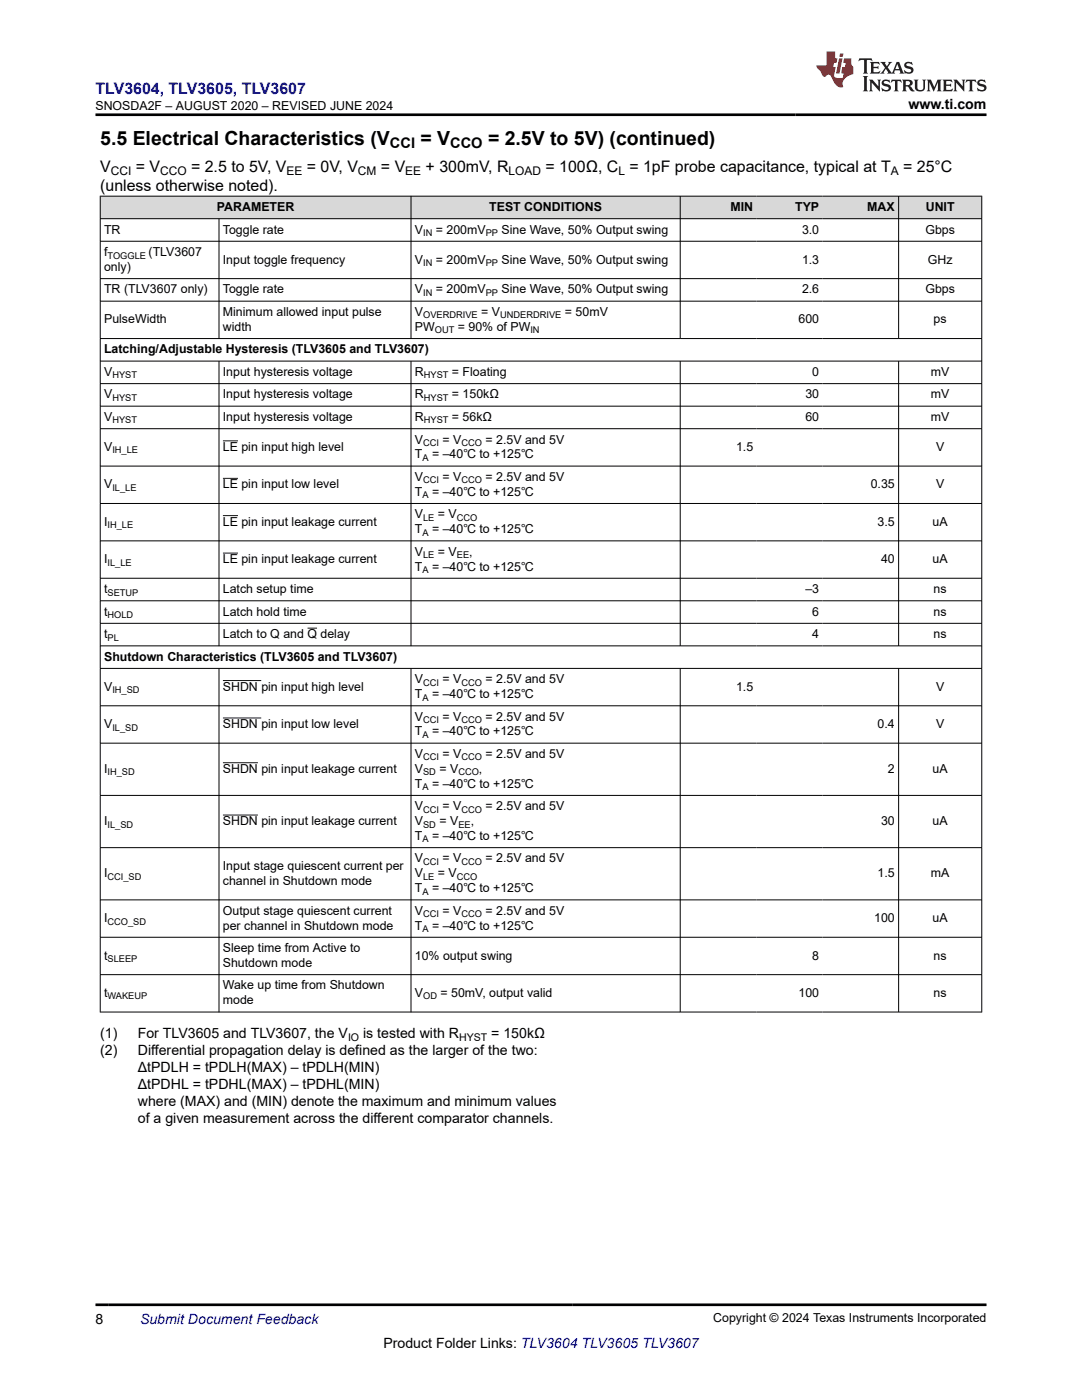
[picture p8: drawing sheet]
<svg xmlns="http://www.w3.org/2000/svg" width="216mm" height="279mm" viewBox="0 0 216 279" stroke-linecap="round" stroke-linejoin="round" font-family="sans-serif">
<defs><g id="words">
<g font-size="3.9">
<text x="20" y="28.8">5.5 Electrical Characteristics (V</text>
<text x="83.9" y="28.8">= V</text>
<text x="97.4" y="28.8">= 2.5V to 5V) (continued)</text>
</g>
<text font-size="3.2" fill="#00f" x="19.1" y="18.7">TLV3604, TLV3605, TLV3607</text>
<g font-size="3.2">
<text x="20" y="34.3">V</text>
<text x="27.1" y="34.3">= V</text>
<text x="38.1" y="34.3">= 2.5 to 5V, V</text>
<text x="61.2" y="34.3">= 0V, V</text>
<text x="76" y="34.3">= V</text>
<text x="84.9" y="34.3">+ 300mV, R</text>
<text x="108.9" y="34.3">= 100Ω, C = 1pF probe capacitance, typical at T</text>
<text x="180.2" y="34.3">= 25°C</text>
<text x="20" y="38.1">(unless otherwise noted).</text>
</g>
<g font-size="2.9">
<text x="77.8" y="29.6">CCI</text>
<text x="89.8" y="29.6">CCO</text>
</g>
<g font-size="2.8">
<text x="181.3" y="21.8">www.ti.com</text>
<text x="20" y="207.1">(1)</text>
<text x="27.5" y="207.1">For TLV3605 and TLV3607, the V</text>
<text x="72.5" y="207.1">is tested with R</text>
<text x="98" y="207.1">= 150kΩ</text>
<text x="20" y="210.5">(2)</text>
<text x="27.5" y="210.5">Differential propagation delay is defined as the larger of the two:</text>
<text x="27.5" y="213.9">ΔtPDLH = tPDLH(MAX) – tPDLH(MIN)</text>
<text x="27.5" y="217.3">ΔtPDHL = tPDHL(MAX) – tPDHL(MIN)</text>
<text x="27.5" y="220.7">where (MAX) and (MIN) denote the maximum and minimum values</text>
<text x="27.5" y="224.1">of a given measurement across the different comparator channels.</text>
<text x="19.1" y="264.2">8</text>
<text x="76.5" y="269">Product Folder Links: TLV3604 TLV3605 TLV3607</text>
</g>
<text font-size="2.8" fill="#00f" x="27.9" y="264.2">Submit Document Feedback</text>
<g font-size="2.5">
<text x="19.1" y="21.9">SNOSDA2F – AUGUST 2020 – REVISED JUNE 2024</text>
<text x="20.8" y="46.6">TR</text>
<text x="43.3" y="42.1">PARAMETER</text>
<text x="44.5" y="46.6">Toggle rate</text>
<text x="82.8" y="46.6">V</text>
<text x="87" y="46.6">= 200mV</text>
<text x="97.6" y="42.1">TEST CONDITIONS</text>
<text x="100.1" y="46.6">Sine Wave, 50% Output swing</text>
<text x="145.8" y="42.1">MIN</text>
<text x="158.7" y="42.1">TYP</text>
<text x="160" y="46.6">3.0</text>
<text x="173.1" y="42.1">MAX</text>
<text x="184.7" y="46.6">Gbps</text>
<text x="184.7" y="42.1">UNIT</text>
<text x="20.8" y="51.1">f</text>
<text x="29.7" y="51.1">(TLV3607</text>
<text x="44.5" y="52.6">Input toggle frequency</text>
<text x="82.8" y="52.6">V</text>
<text x="87" y="52.6">= 200mV</text>
<text x="100.1" y="52.6">Sine Wave, 50% Output swing</text>
<text x="160" y="52.6">1.3</text>
<text x="185.1" y="52.6">GHz</text>
<text x="20.8" y="54.1">only)</text>
<text x="20.8" y="58.6">TR (TLV3607 only)</text>
<text x="44.5" y="58.6">Toggle rate</text>
<text x="82.8" y="58.6">V</text>
<text x="87" y="58.6">= 200mV</text>
<text x="100.1" y="58.6">Sine Wave, 50% Output swing</text>
<text x="160" y="58.6">2.6</text>
<text x="184.7" y="58.6">Gbps</text>
<text x="20.8" y="64.5">PulseWidth</text>
<text x="44.5" y="63.1">Minimum allowed input pulse</text>
<text x="82.8" y="63.1">V</text>
<text x="96" y="63.1">= V</text>
<text x="112.7" y="63.1">= 50mV</text>
<text x="159.3" y="64.5">600</text>
<text x="186.3" y="64.5">ps</text>
<text x="20.8" y="70.5">Latching/Adjustable Hysteresis (TLV3605 and TLV3607)</text>
<text x="44.5" y="66">width</text>
<text x="82.8" y="66">PW</text>
<text x="91.4" y="66">= 90% of PW</text>
<text x="20.8" y="75">V</text>
<text x="44.5" y="75">Input hysteresis voltage</text>
<text x="82.8" y="75">R</text>
<text x="90.2" y="75">= Floating</text>
<text x="162.1" y="75">0</text>
<text x="185.8" y="75">mV</text>
<text x="20.8" y="79.5">V</text>
<text x="44.5" y="79.5">Input hysteresis voltage</text>
<text x="82.8" y="79.5">R</text>
<text x="90.2" y="79.5">= 150kΩ</text>
<text x="160.7" y="79.5">30</text>
<text x="185.8" y="79.5">mV</text>
<text x="20.8" y="84">V</text>
<text x="20.8" y="90">V</text>
<text x="44.5" y="84">Input hysteresis voltage</text>
<text x="44.5" y="90">LE pin input high level</text>
<text x="82.8" y="84">R</text>
<text x="82.8" y="88.5">V</text>
<text x="88.3" y="88.5">= V</text>
<text x="90.2" y="84">= 56kΩ</text>
<text x="96.9" y="88.5">= 2.5V and 5V</text>
<text x="146.9" y="90">1.5</text>
<text x="160.7" y="84">60</text>
<text x="185.8" y="84">mV</text>
<text x="186.8" y="90">V</text>
<text x="82.8" y="91.5">T</text>
<text x="82.8" y="96">V</text>
<text x="86.2" y="91.5">= –40℃ to +125℃</text>
<text x="88.3" y="96">= V</text>
<text x="96.9" y="96">= 2.5V and 5V</text>
<text x="20.8" y="97.5">V</text>
<text x="44.5" y="97.5">LE pin input low level</text>
<text x="82.8" y="98.9">T</text>
<text x="86.2" y="98.9">= –40℃ to +125℃</text>
<text x="173.7" y="97.5">0.35</text>
<text x="186.8" y="97.5">V</text>
<text x="20.8" y="104.9">I</text>
<text x="44.5" y="104.9">LE pin input leakage current</text>
<text x="82.8" y="103.4">V</text>
<text x="82.8" y="106.4">T</text>
<text x="86.2" y="106.4">= –40℃ to +125℃</text>
<text x="87.4" y="103.4">= V</text>
<text x="175.1" y="104.9">3.5</text>
<text x="186.1" y="104.9">uA</text>
<text x="20.8" y="112.4">I</text>
<text x="44.5" y="112.4">LE pin input leakage current</text>
<text x="82.8" y="110.9">V</text>
<text x="82.8" y="113.9">T</text>
<text x="86.2" y="113.9">= –40℃ to +125℃</text>
<text x="87.4" y="110.9">= V</text>
<text x="93.6" y="110.9">,</text>
<text x="175.8" y="112.4">40</text>
<text x="186.1" y="112.4">uA</text>
<text x="20.8" y="118.4">t</text>
<text x="44.5" y="118.4">Latch setup time</text>
<text x="160.7" y="118.4">–3</text>
<text x="186.3" y="118.4">ns</text>
<text x="20.8" y="122.9">t</text>
<text x="44.5" y="122.9">Latch hold time</text>
<text x="162.1" y="122.9">6</text>
<text x="186.3" y="122.9">ns</text>
<text x="20.8" y="127.4">t</text>
<text x="20.8" y="131.9">Shutdown Characteristics (TLV3605 and TLV3607)</text>
<text x="44.5" y="127.4">Latch to Q and Q delay</text>
<text x="162.1" y="127.4">4</text>
<text x="186.3" y="127.4">ns</text>
<text x="20.8" y="137.8">V</text>
<text x="44.5" y="137.8">SHDN pin input high level</text>
<text x="82.8" y="136.4">V</text>
<text x="88.3" y="136.4">= V</text>
<text x="96.9" y="136.4">= 2.5V and 5V</text>
<text x="146.9" y="137.8">1.5</text>
<text x="186.8" y="137.8">V</text>
<text x="82.8" y="139.3">T</text>
<text x="82.8" y="143.8">V</text>
<text x="86.2" y="139.3">= –40℃ to +125℃</text>
<text x="88.3" y="143.8">= V</text>
<text x="96.9" y="143.8">= 2.5V and 5V</text>
<text x="20.8" y="145.3">V</text>
<text x="44.5" y="145.3">SHDN pin input low level</text>
<text x="82.8" y="146.8">T</text>
<text x="86.2" y="146.8">= –40℃ to +125℃</text>
<text x="175.1" y="145.3">0.4</text>
<text x="186.8" y="145.3">V</text>
<text x="20.8" y="154.2">I</text>
<text x="44.5" y="154.2">SHDN pin input leakage current</text>
<text x="82.8" y="154.2">V</text>
<text x="82.8" y="151.3">V</text>
<text x="87.7" y="154.2">= V</text>
<text x="88.3" y="151.3">= V</text>
<text x="95.6" y="154.2">,</text>
<text x="96.9" y="151.3">= 2.5V and 5V</text>
<text x="177.2" y="154.2">2</text>
<text x="186.1" y="154.2">uA</text>
<text x="82.8" y="157.2">T</text>
<text x="82.8" y="161.7">V</text>
<text x="86.2" y="157.2">= –40℃ to +125℃</text>
<text x="88.3" y="161.7">= V</text>
<text x="96.9" y="161.7">= 2.5V and 5V</text>
<text x="20.8" y="164.7">I</text>
<text x="44.5" y="164.7">SHDN pin input leakage current</text>
<text x="82.8" y="164.7">V</text>
<text x="82.8" y="167.6">T</text>
<text x="86.2" y="167.6">= –40℃ to +125℃</text>
<text x="87.7" y="164.7">= V</text>
<text x="93.9" y="164.7">,</text>
<text x="175.8" y="164.7">30</text>
<text x="186.1" y="164.7">uA</text>
<text x="44.5" y="173.6">Input stage quiescent current per</text>
<text x="82.8" y="172.1">V</text>
<text x="88.3" y="172.1">= V</text>
<text x="96.9" y="172.1">= 2.5V and 5V</text>
<text x="20.8" y="175.1">I</text>
<text x="44.5" y="176.6">channel in Shutdown mode</text>
<text x="82.8" y="175.1">V</text>
<text x="82.8" y="178.1">T</text>
<text x="86.2" y="178.1">= –40℃ to +125℃</text>
<text x="87.4" y="175.1">= V</text>
<text x="175.1" y="175.1">1.5</text>
<text x="185.8" y="175.1">mA</text>
<text x="20.8" y="184">I</text>
<text x="44.5" y="182.6">Output stage quiescent current</text>
<text x="44.5" y="185.5">per channel in Shutdown mode</text>
<text x="82.8" y="185.5">T</text>
<text x="82.8" y="182.6">V</text>
<text x="86.2" y="185.5">= –40℃ to +125℃</text>
<text x="88.3" y="182.6">= V</text>
<text x="96.9" y="182.6">= 2.5V and 5V</text>
<text x="174.4" y="184">100</text>
<text x="186.1" y="184">uA</text>
<text x="20.8" y="191.5">t</text>
<text x="44.5" y="190">Sleep time from Active to</text>
<text x="82.8" y="191.5">10% output swing</text>
<text x="162.1" y="191.5">8</text>
<text x="186.3" y="191.5">ns</text>
<text x="44.5" y="193">Shutdown mode</text>
<text x="44.5" y="197.5">Wake up time from Shutdown</text>
<text x="20.8" y="199">t</text>
<text x="44.5" y="200.4">mode</text>
<text x="82.8" y="199">V</text>
<text x="87.9" y="199">= 50mV, output valid</text>
<text x="159.3" y="199">100</text>
<text x="186.3" y="199">ns</text>
<text x="142.3" y="263.9">Copyright © 2024 Texas Instruments Incorporated</text>
</g>
<g font-size="2.4">
<text x="22.1" y="34.9">CCI</text>
<text x="32" y="34.9">CCO</text>
<text x="57.2" y="34.9">EE</text>
<text x="71.4" y="34.9">CM</text>
<text x="80.9" y="34.9">EE</text>
<text x="101.5" y="34.9">LOAD</text>
<text x="123.4" y="34.9">L</text>
<text x="177.7" y="34.9">A</text>
</g>
<g font-size="2.1">
<text x="69.4" y="207.7">IO</text>
<text x="91.6" y="207.7">HYST</text>
</g>
<g font-size="1.9">
<text x="84.4" y="47.1">IN</text>
<text x="96.9" y="47.1">PP</text>
<text x="21.5" y="51.6">TOGGLE</text>
<text x="84.4" y="53.1">IN</text>
<text x="96.9" y="53.1">PP</text>
<text x="84.4" y="59.1">IN</text>
<text x="96.9" y="59.1">PP</text>
<text x="84.4" y="63.6">OVERDRIVE</text>
<text x="99.8" y="63.6">UNDERDRIVE</text>
<text x="86.8" y="66.5">OUT</text>
<text x="105.8" y="66.5">IN</text>
<text x="22.4" y="75.5">HYST</text>
<text x="84.6" y="75.5">HYST</text>
<text x="22.4" y="80">HYST</text>
<text x="84.6" y="80">HYST</text>
<text x="22.4" y="84.5">HYST</text>
<text x="84.4" y="89">CCI</text>
<text x="84.6" y="84.5">HYST</text>
<text x="92.1" y="89">CCO</text>
<text x="22.4" y="90.5">IH_LE</text>
<text x="84.3" y="92">A</text>
<text x="22.4" y="98">IL_LE</text>
<text x="84.3" y="99.4">A</text>
<text x="84.4" y="96.5">CCI</text>
<text x="92.1" y="96.5">CCO</text>
<text x="21.5" y="105.4">IH_LE</text>
<text x="84.3" y="106.9">A</text>
<text x="84.4" y="103.9">LE</text>
<text x="91.2" y="103.9">CCO</text>
<text x="21.5" y="112.9">IL_LE</text>
<text x="84.4" y="111.4">LE</text>
<text x="91.2" y="111.4">EE</text>
<text x="21.5" y="118.9">SETUP</text>
<text x="84.3" y="114.4">A</text>
<text x="21.5" y="123.4">HOLD</text>
<text x="21.5" y="127.9">PL</text>
<text x="84.4" y="136.8">CCI</text>
<text x="92.1" y="136.8">CCO</text>
<text x="22.4" y="138.3">IH_SD</text>
<text x="84.3" y="139.8">A</text>
<text x="22.4" y="145.8">IL_SD</text>
<text x="84.3" y="147.3">A</text>
<text x="84.4" y="144.3">CCI</text>
<text x="92.1" y="144.3">CCO</text>
<text x="21.5" y="154.7">IH_SD</text>
<text x="84.4" y="151.8">CCI</text>
<text x="84.4" y="154.7">SD</text>
<text x="91.5" y="154.7">CCO</text>
<text x="92.1" y="151.8">CCO</text>
<text x="84.3" y="157.7">A</text>
<text x="21.5" y="165.2">IL_SD</text>
<text x="84.4" y="162.2">CCI</text>
<text x="84.4" y="165.2">SD</text>
<text x="91.5" y="165.2">EE</text>
<text x="92.1" y="162.2">CCO</text>
<text x="84.3" y="168.1">A</text>
<text x="84.4" y="172.6">CCI</text>
<text x="92.1" y="172.6">CCO</text>
<text x="21.5" y="175.6">CCI_SD</text>
<text x="84.3" y="178.5">A</text>
<text x="84.4" y="175.6">LE</text>
<text x="91.2" y="175.6">CCO</text>
<text x="21.5" y="184.5">CCO_SD</text>
<text x="84.4" y="183">CCI</text>
<text x="92.1" y="183">CCO</text>
<text x="21.5" y="192">SLEEP</text>
<text x="84.3" y="186">A</text>
<text x="21.5" y="199.4">WAKEUP</text>
<text x="84.4" y="199.4">OD</text>
</g>
</g></defs>
<g fill="#d8d8d8">
<path d="M20 39.1h175.9v4.5h-175.9z" fill-rule="evenodd"/>
<path d="M20.1 39.2h61.9v4.4h-61.9z" fill-rule="evenodd"/>
<path d="M82.1 39.2h53.6v4.4h-53.6z" fill-rule="evenodd"/>
<path d="M135.8 39.2h15.2v4.4h-15.2z" fill-rule="evenodd"/>
<path d="M151 39.2h13.2v4.4h-13.2z" fill-rule="evenodd"/>
<path d="M164.2 39.2h15v4.4h-15z" fill-rule="evenodd"/>
<path d="M179.4 39.2h16.4v4.4h-16.4z" fill-rule="evenodd"/>
</g>
<g fill="none" stroke="#000" stroke-width=".2">
<path d="M19.9 39.1h176.1M20 39.1v162.9M82 39.1v28.5M135.7 39.1v28.5M179.3 39.1v28.5M195.9 39.1v162.9M19.9 43.6h176.1M19.9 48.1h176.1M19.9 55.6h176.1M43.7 43.6v24M19.9 60.1h176.1M19.9 67.6h176.1"/>
<path d="M19.9 72.1h176.1M19.9 76.6h176.1M43.7 72.1v56.9M82 72.1v56.9M135.7 72.1v56.9M179.3 72.1v56.9M19.9 81.1h176.1M19.9 85.6h176.1M19.9 93h176.1M44.5 88h3M44.5 95.5h3M19.9 100.5h176.1"/>
<path d="M19.9 107.9h176.1M19.9 115.4h176.1M19.9 119.9h176.1M44.5 102.9h3M44.5 110.4h3M19.9 124.4h176.1M19.9 128.9h176.1M19.9 133.4h176.1M43.7 133.4v68.6M44.5 135.8h7.6M61.4 125.4h1.9M82 133.4v68.6"/>
<path d="M135.7 133.4v68.6M179.3 133.4v68.6M19.9 140.9h176.1M19.9 148.3h176.1M19.9 158.7h176.1M44.5 143.3h7.6M44.5 152.2h7M19.9 169.2h176.1M19.9 179.6h176.1M44.5 162.7h7M19.9 187.1h176.1M19.9 194.5h176.1"/>
<path d="M19.9 202h176.1"/>
</g>
<path d="M171.5 11.6l-.2 .6 .5-.2h.6v.1v2.2l-.2 .4h1l-.2-.4v-2.2v-.1h.5l.6 .2-.2-.6zM173.6 12.4l.2 .3v1.6l-.2 .4h1.9l.1-.6a1.08 1.08 0 0 1-1.3 .2v-.7h.6l.4 .2v-.7l-.4 .2h-.6v-.5l.2-.2a1 1 0 0 1 1 .3l-.1-.5zM175.7 12.4l.9 1.1-1 1.2h.9l-.2-.2 .5-.8 .4 .8-.2 .2h1.6l-.2-.2 .2-.5h.9l.1 .5-.1 .2h.9l-.2-.4-.8-1.9h-.5l-.9 2.1-.9-1.1 .9-1h-.8l.2 .2-.4 .6-.4-.6 .2-.2zM179 12.8l.4 1h-.7zM180.7 12.5a.65 .65 0 0 0-.2 .7 .65 .65 0 0 0 .6 .5l.6 .1 .1 .3a.79 .79 0 0 1-.7 .4 .79 .79 0 0 1-.7-.5l.1 .7 .2-.1a.93 .93 0 0 0 1.1 0 .93 .93 0 0 0 .4-.9 1.46 1.46 0 0 0-1.2-.6l-.1-.3a1.09 1.09 0 0 1 1.2 .2l-.2-.6-.1 .1-.5-.2zM172.2 15.2l.2 .4v2.2l-.2 .4h1l-.2-.4v-2.2l.2-.4zM173.4 15.9l.2 .4v1.5l-.2 .4h.8l-.3-.4 .1-1.3 1.6 1.8v-2l.2-.4h-.7l.1 .2 .1 1.1-1.2-1.3zM176.2 16a.65 .65 0 0 0-.2 .8 .65 .65 0 0 0 .6 .4l.6 .2 .1 .2a.79 .79 0 0 1-.7 .4 .79 .79 0 0 1-.7-.5l.1 .7 .2-.1a.93 .93 0 0 0 1.1 .1 .93 .93 0 0 0 .4-1 1.46 1.46 0 0 0-1.2-.5l-.1-.4a1.09 1.09 0 0 1 1.2 .2l-.1-.6-.2 .1-.5-.1zM177.9 15.9l-.1 .6a.63 .63 0 0 1 .8-.3v1.6l-.3 .4h1l-.2-.4v-1.6a.66 .66 0 0 1 .8 .3l-.1-.6zM180 15.9l.2 .4v1.5l-.2 .4h1l-.2-.2-.1-.7h.5l.1 .2a.79 .79 0 0 0 1.2 .6l-1-.9a.61 .61 0 0 0 .6-.6 .61 .61 0 0 0-.5-.7zM180.8 16.2h.1a.47 .47 0 0 1 .5 .1 .47 .47 0 0 1 .1 .5l-.1 .1-.7 .1zM182.3 15.9l.2 .2a2.27 2.27 0 0 0 .4 2 1.04 1.04 0 0 0 1.7-.7v-1.3l.2-.2h-.8l.2 .4v1.1a.6 .6 0 0 1-.6 .6 .6 .6 0 0 1-.6-.6v-1.1l.3-.4zM184.9 15.9l.2 .4v1.5l-.2 .4h.8l-.3-.4v-1.4l.9 1.9 .9-1.9v1.4l-.3 .4h1l-.2-.4v-1.5l.2-.4h-.8l-.7 1.5-.6-1.5zM188.1 15.9l.2 .4v1.5l-.2 .4h1.9l.1-.6a1.09 1.09 0 0 1-1.3 .2v-.7h.6l.4 .2v-.6l-.4 .2h-.6v-.6l.2-.1a1.01 1.01 0 0 1 1 .3l-.1-.6zM190.2 15.9l.3 .4v1.5l-.3 .4h.8l-.2-.4v-1.3l1.6 1.8v-2l.2-.4h-.7l.2 .2v1.1l-1.2-1.3zM192.8 15.9l-.1 .6a.63 .63 0 0 1 .8-.3v1.6l-.3 .4h1l-.2-.4v-1.6a.66 .66 0 0 1 .8 .3l-.1-.6zM195.2 16a.65 .65 0 0 0-.2 .8 .65 .65 0 0 0 .6 .4l.6 .2 .2 .2a.79 .79 0 0 1-.7 .4 .79 .79 0 0 1-.7-.5l.1 .7 .2-.1a.93 .93 0 0 0 1 .1 .93 .93 0 0 0 .5-1 1.46 1.46 0 0 0-1.3-.5v-.4a1.09 1.09 0 0 1 1.2 .2l-.2-.6-.2 .1-.5-.1z" fill="#231f20"/>
<path d="M164.9 10.3v2.7h-2l.1 .4 .8 1a.95 .95 0 0 0 1 .9 .59 .59 0 0 1 .5-.4 .59 .59 0 0 1 .5 .3l.4 .8a1.59 1.59 0 0 0 2.1 1.4 1.61 1.61 0 0 1 1-2.3l1-.3-.1-1.5a1.59 1.59 0 0 1-.3-1.7h-1.5l-.2 .9h.6l-.2 .9h-.5l-.2 .9v.3l.4 .1-.1 .9h-.7a.73 .73 0 0 1-1-.7l.3-1.5h-.5l.1-.9h.5l.2-.9h-.5v-1.3zM167.4 11.6l-.6 3.1h.7l.6-3.1zM167.6 10.7l-.1 .6h.7l.1-.6z" fill="#ed1c24"/>
<path d="M19.1 22.9h177.8M19.1 260.4h177.8" fill="none" stroke="#000" stroke-width=".53"/>
<use href="#words"/>
</svg>
